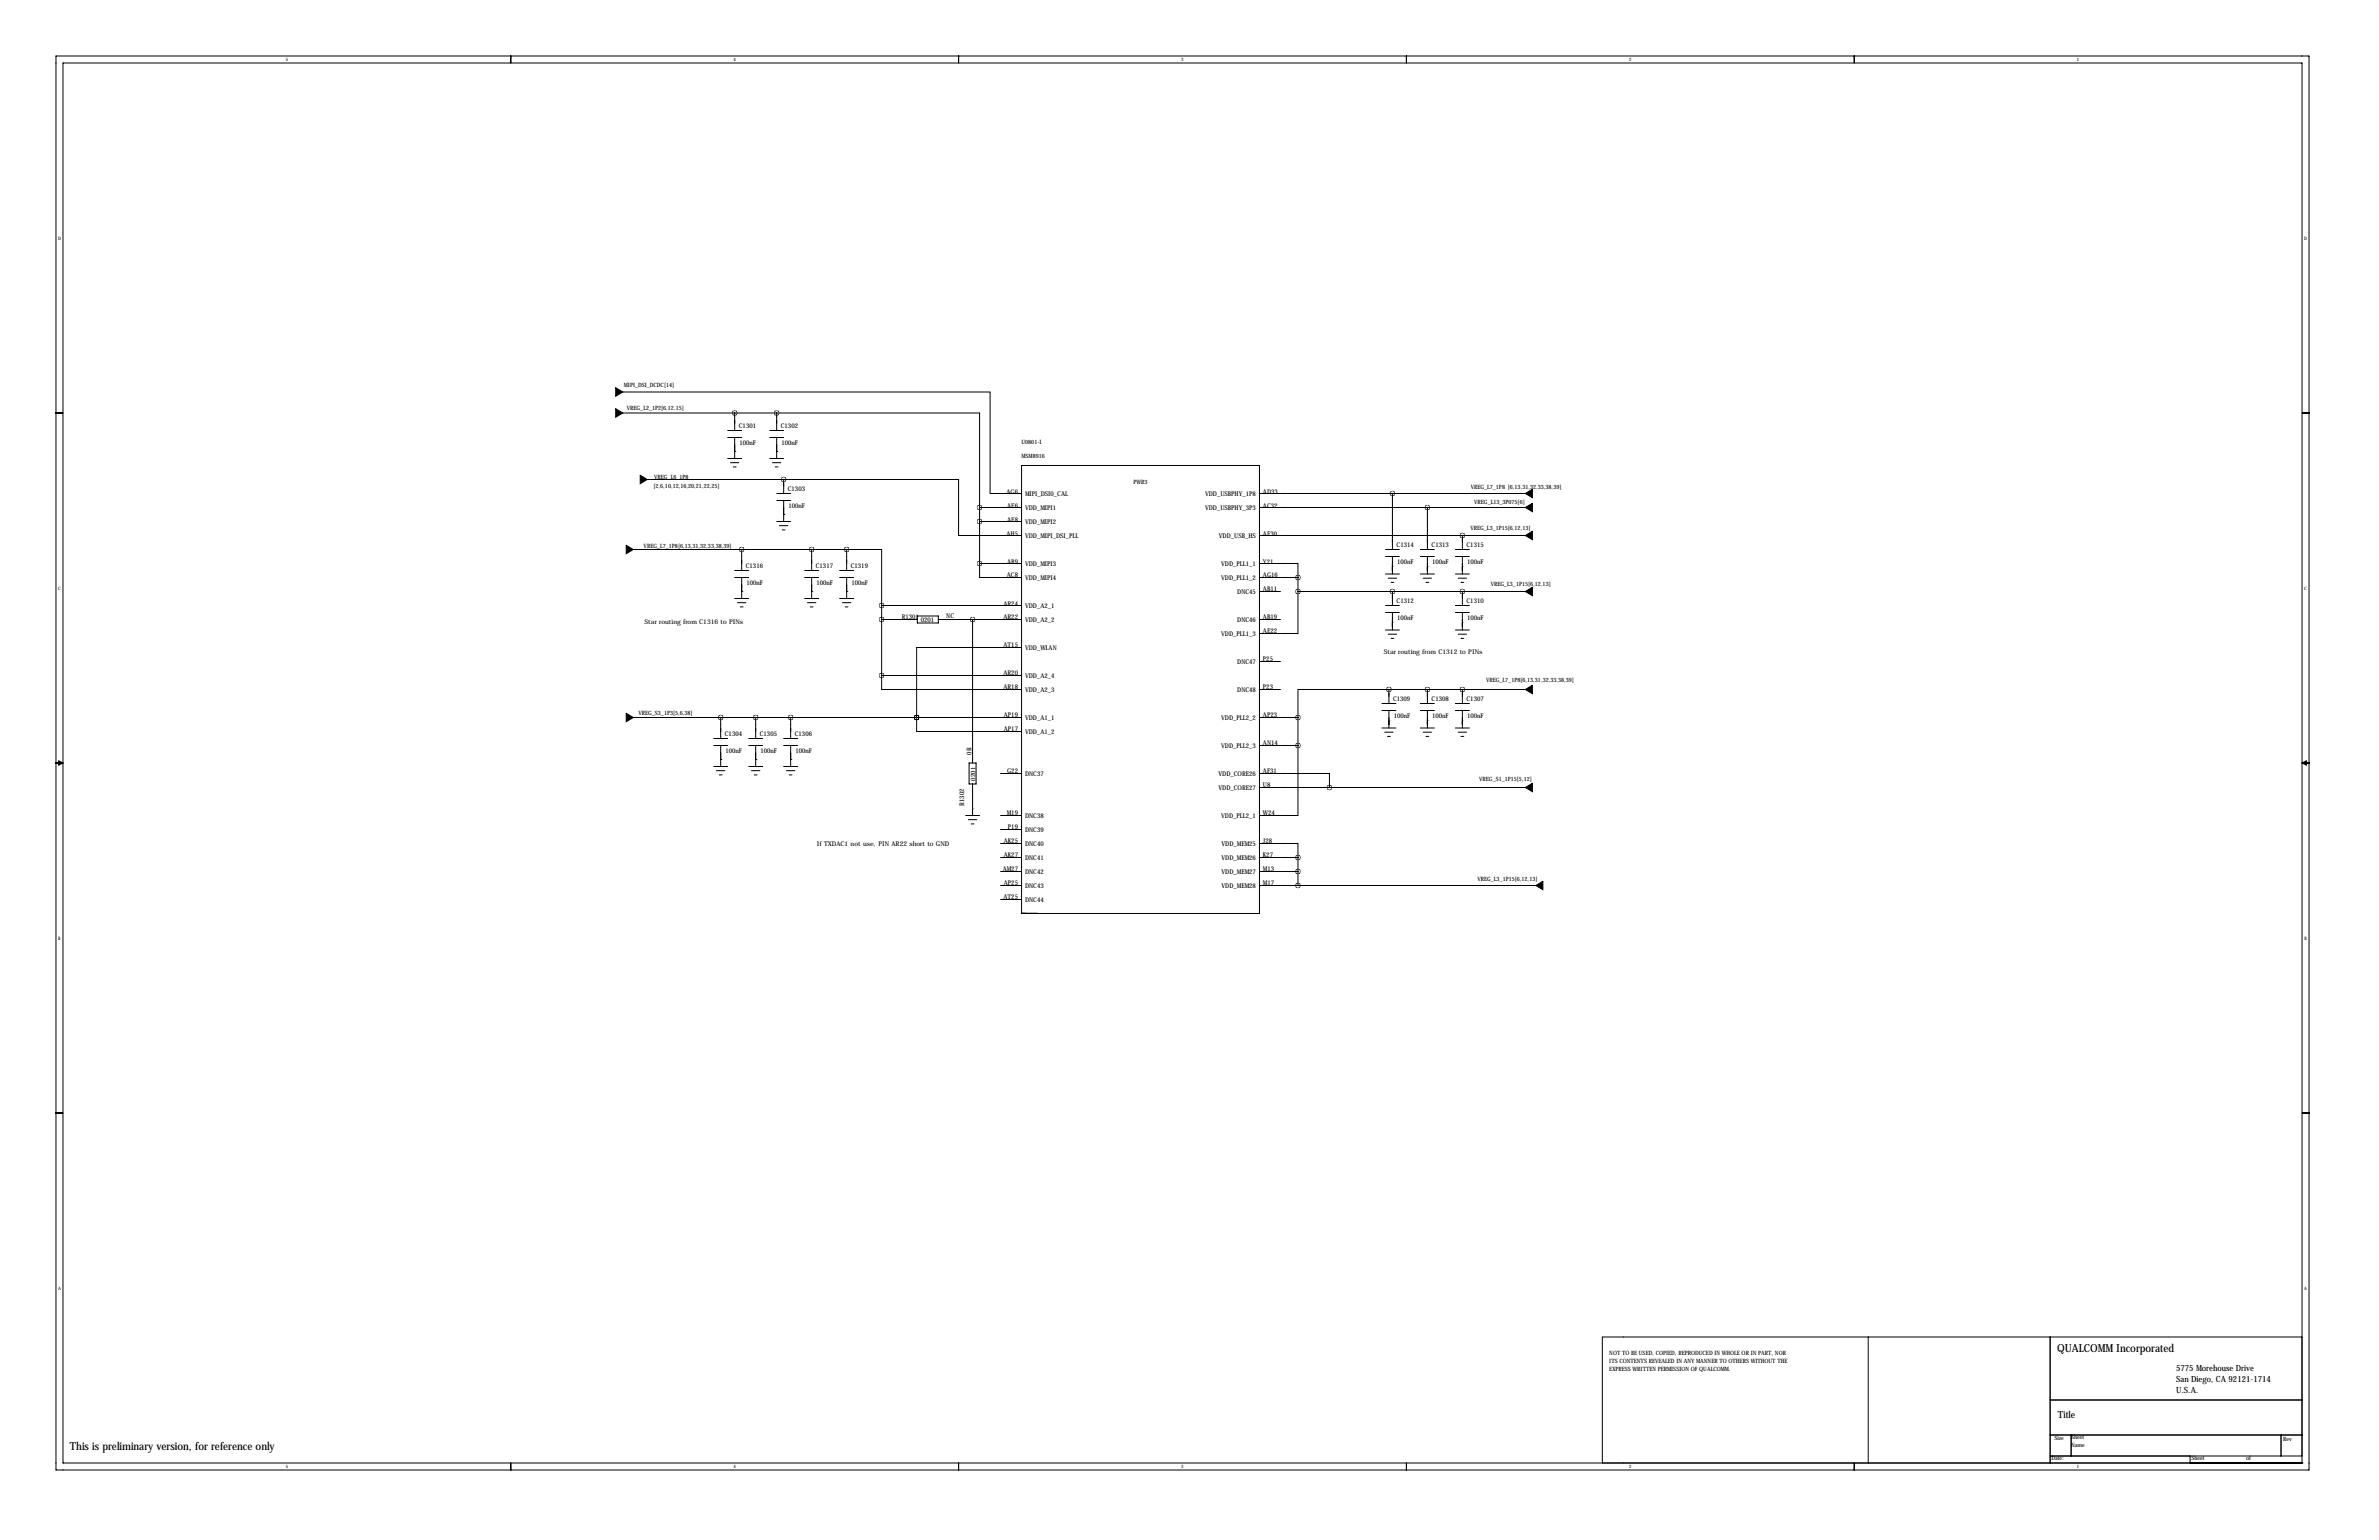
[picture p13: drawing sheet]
<svg xmlns="http://www.w3.org/2000/svg" width="864mm" height="559mm" viewBox="0 0 864 559" stroke-linecap="round" stroke-linejoin="round" font-family="sans-serif">
<defs><g id="words">
<g font-size="4">
<text x="746.8" y="490.5">QUALCOMM Incorporated</text>
<text x="25.4" y="526.1">This is preliminary version, for reference only</text>
</g>
<text font-size="3.6" x="747" y="514.6">Title</text>
<g font-size="3.1">
<text x="789.9" y="497.5">5775 Morehouse Drive</text>
<text x="789.9" y="501.5">San Diego, CA 92121-1714</text>
<text x="789.9" y="505.6">U.S.A.</text>
</g>
<g font-size="2.4">
<text x="268.2" y="155.4">C1301</text>
<text x="283.5" y="155.4">C1302</text>
<text x="268.4" y="161.4">100nF</text>
<text x="283.7" y="161.4">100nF</text>
<text x="286" y="178.3">C1303</text>
<text x="365.4" y="179.1">AG6</text>
<text x="372.1" y="179.9">MIPI_DSI0_CAL</text>
<text x="437.5" y="179.9">VDD_USBPHY_1P8</text>
<text x="458.5" y="179.1">AD33</text>
<text x="286.2" y="184.3">100nF</text>
<text x="365.6" y="184.1">AE6</text>
<text x="372.1" y="185">VDD_MIPI1</text>
<text x="437.5" y="185">VDD_USBPHY_3P3</text>
<text x="458.5" y="184.1">AC32</text>
<text x="365.6" y="189.2">AE8</text>
<text x="372.1" y="190.1">VDD_MIPI2</text>
<text x="365.4" y="194.3">AH5</text>
<text x="372.1" y="195.1">VDD_MIPI_DSI_PLL</text>
<text x="442.5" y="195.1">VDD_USB_HS</text>
<text x="458.5" y="194.3">AE30</text>
<text x="507" y="198.6">C1314</text>
<text x="519.7" y="198.6">C1313</text>
<text x="532.4" y="198.6">C1315</text>
<text x="270.8" y="206.2">C1316</text>
<text x="296.2" y="206.2">C1317</text>
<text x="308.9" y="206.2">C1319</text>
<text x="365.5" y="209.5">AC8</text>
<text x="365.6" y="204.5">AB9</text>
<text x="372.1" y="205.3">VDD_MIPI3</text>
<text x="443.3" y="205.3">VDD_PLL1_1</text>
<text x="458.5" y="204.5">Y21</text>
<text x="458.5" y="209.5">AG16</text>
<text x="507.2" y="204.6">100nF</text>
<text x="519.9" y="204.6">100nF</text>
<text x="532.6" y="204.6">100nF</text>
<text x="271" y="212.2">100nF</text>
<text x="296.4" y="212.2">100nF</text>
<text x="309.1" y="212.2">100nF</text>
<text x="372.1" y="210.4">VDD_MIPI4</text>
<text x="443.3" y="210.4">VDD_PLL1_2</text>
<text x="449.1" y="215.5">DNC45</text>
<text x="458.5" y="214.6">AB11</text>
<text x="364.3" y="219.7">AR24</text>
<text x="372.1" y="220.5">VDD_A2_1</text>
<text x="507" y="218.9">C1312</text>
<text x="532.4" y="218.9">C1310</text>
<text x="234" y="226.3">Star routing from C1316 to PINs</text>
<text x="327.3" y="224.5">R1301</text>
<text x="334.3" y="225.8">0201</text>
<text x="343.5" y="224.4">NC</text>
<text x="364.3" y="224.8">AR22</text>
<text x="372.1" y="225.6">VDD_A2_2</text>
<text x="449.1" y="225.6">DNC46</text>
<text x="458.5" y="224.8">AB19</text>
<text x="507.2" y="224.9">100nF</text>
<text x="532.6" y="224.9">100nF</text>
<text x="443.3" y="230.7">VDD_PLL1_3</text>
<text x="458.5" y="229.9">AE22</text>
<text x="364.3" y="234.9">AT15</text>
<text x="372.1" y="235.8">VDD_WLAN</text>
<text x="502.3" y="237.3">Star routing from C1312 to PINs</text>
<text x="364.3" y="245.1">AR20</text>
<text x="372.1" y="245.9">VDD_A2_4</text>
<text x="449.1" y="240.9">DNC47</text>
<text x="458.5" y="240">P25</text>
<text x="364.3" y="250.2">AR18</text>
<text x="372.1" y="251">VDD_A2_3</text>
<text x="449.1" y="251">DNC48</text>
<text x="458.5" y="250.2">P23</text>
<text x="505.7" y="254.5">C1309</text>
<text x="519.7" y="254.5">C1308</text>
<text x="532.4" y="254.5">C1307</text>
<text x="364.4" y="260.3">AP19</text>
<text x="372.1" y="261.2">VDD_A1_1</text>
<text x="443.3" y="261.2">VDD_PLL2_2</text>
<text x="458.5" y="260.3">AP23</text>
<text x="505.9" y="260.5">100nF</text>
<text x="519.9" y="260.5">100nF</text>
<text x="532.6" y="260.5">100nF</text>
<text x="263.1" y="267.2">C1304</text>
<text x="275.8" y="267.2">C1305</text>
<text x="288.5" y="267.2">C1306</text>
<text x="364.4" y="265.4">AP17</text>
<text x="372.1" y="266.3">VDD_A1_2</text>
<text x="263.3" y="273.2">100nF</text>
<text x="276" y="273.2">100nF</text>
<text x="288.7" y="273.2">100nF</text>
<text x="352.6" y="273.8" transform="rotate(-90 352.6 273.8)">0R</text>
<text x="443.3" y="271.3">VDD_PLL2_3</text>
<text x="458.5" y="270.5">AN14</text>
<text x="365.6" y="280.7">G22</text>
<text x="372.1" y="281.5">DNC37</text>
<text x="442.3" y="281.5">VDD_CORE26</text>
<text x="458.5" y="280.7">AF31</text>
<text x="354.1" y="283.2" transform="rotate(-90 354.1 283.2)">0201</text>
<text x="442.3" y="286.6">VDD_CORE27</text>
<text x="458.5" y="285.7">U8</text>
<text x="350" y="292.4" transform="rotate(-90 350 292.4)">R1302</text>
<text x="365.5" y="295.9">M19</text>
<text x="372.1" y="296.7">DNC38</text>
<text x="443.3" y="296.7">VDD_PLL2_1</text>
<text x="458.5" y="295.9">W24</text>
<text x="365.9" y="301">P19</text>
<text x="372.1" y="301.8">DNC39</text>
<text x="296.6" y="307">If TXDAC1 not use, PIN AR22 short to GND</text>
<text x="364.4" y="306.1">AK25</text>
<text x="364.4" y="311.1">AK27</text>
<text x="372.1" y="306.9">DNC40</text>
<text x="372.1" y="312">DNC41</text>
<text x="443.4" y="306.9">VDD_MEM25</text>
<text x="443.4" y="312">VDD_MEM26</text>
<text x="458.5" y="306.1">J28</text>
<text x="458.5" y="311.1">K27</text>
<text x="364" y="316.2">AM27</text>
<text x="372.1" y="317.1">DNC42</text>
<text x="443.4" y="317.1">VDD_MEM27</text>
<text x="458.5" y="316.2">M13</text>
<text x="364.4" y="321.3">AP25</text>
<text x="372.1" y="322.1">DNC43</text>
<text x="443.4" y="322.1">VDD_MEM28</text>
<text x="458.5" y="321.3">M17</text>
<text x="364.3" y="326.4">AT25</text>
<text x="372.1" y="327.2">DNC44</text>
</g>
<g font-size="2.1">
<text x="226.5" y="140.5">MIPI_DSI_DCDC[14]</text>
<text x="227.6" y="148.8">VREG_L2_1P2[6,12,15]</text>
<text x="370.8" y="161">U0801-I</text>
<text x="370.8" y="166.1">MSM8916</text>
<text x="237.5" y="173.7">VREG_L6_1P8</text>
<text x="237.2" y="177">[2,6,10,12,16,20,21,22,25]</text>
<text x="411.5" y="175.5">PWR3</text>
<text x="533.9" y="177.5">VREG_L7_1P8 [6,13,31,32,33,38,39]</text>
<text x="535.1" y="182.9">VREG_L13_3P075[6]</text>
<text x="533.8" y="192.3">VREG_L3_1P15[6,12,13]</text>
<text x="233.7" y="198.9">VREG_L7_1P8[6,13,31,32,33,38,39]</text>
<text x="541.2" y="212.6">VREG_L3_1P15[6,12,13]</text>
<text x="539.5" y="247.4">VREG_L7_1P8[6,13,31,32,33,38,39]</text>
<text x="231.8" y="259.6">VREG_S3_1P3[5,6,38]</text>
<text x="537" y="283.5">VREG_S1_1P15[5,12]</text>
<text x="536.3" y="319.5">VREG_L3_1P15[6,12,13]</text>
<text x="584.2" y="491.7">NOT TO BE USED, COPIED, REPRODUCED IN WHOLE OR IN PART, NOR</text>
<text x="584.2" y="497.3">EXPRESS WRITTEN PERMISSION OF QUALCOMM.</text>
<text x="584.2" y="494.5">ITS CONTENTS REVEALED IN ANY MANNER TO OTHERS WITHOUT THE</text>
<text x="745.7" y="522.4">Size</text>
<text x="751.8" y="525">Name</text>
<text x="751.8" y="522.2">Sheet</text>
<text x="828.8" y="522.7">Rev</text>
<text x="744.7" y="529.8">Date:</text>
<text x="795.5" y="529.8">Sheet</text>
<text x="815.3" y="529.8">of</text>
</g>
<g font-size="1.7">
<text x="103.7" y="22.2">5</text>
<text x="266.3" y="22.2">4</text>
<text x="428.8" y="22.2">3</text>
<text x="591.4" y="22.2">2</text>
<text x="754" y="22.2">1</text>
<text x="21.1" y="86.9">D</text>
<text x="836.4" y="86.9">D</text>
<text x="21.1" y="213.9">C</text>
<text x="836.5" y="213.9">C</text>
<text x="21.2" y="340.9">B</text>
<text x="836.5" y="340.9">B</text>
<text x="21.1" y="467.9">A</text>
<text x="836.4" y="467.9">A</text>
<text x="103.7" y="532.7">5</text>
<text x="266.3" y="532.7">4</text>
<text x="428.8" y="532.7">3</text>
<text x="591.4" y="532.7">2</text>
<text x="754" y="532.7">1</text>
</g>
<g font-size=".4">
<text x="266.7" y="163.8">GND</text>
<text x="281.9" y="163.8">GND</text>
<text x="284.5" y="186.7">GND</text>
<text x="505.5" y="205.7">GND</text>
<text x="518.2" y="205.7">GND</text>
<text x="530.9" y="205.7">GND</text>
<text x="269.2" y="214.6">GND</text>
<text x="294.6" y="214.6">GND</text>
<text x="307.3" y="214.6">GND</text>
<text x="505.5" y="226.1">GND</text>
<text x="530.9" y="226.1">GND</text>
<text x="363.2" y="250.2">VREG_L7_1P8</text>
<text x="504.2" y="261.6">GND</text>
<text x="518.2" y="261.6">GND</text>
<text x="530.9" y="261.6">GND</text>
<text x="261.6" y="275.6">GND</text>
<text x="274.3" y="275.6">GND</text>
<text x="287" y="275.6">GND</text>
<text x="353.1" y="293.4">GND</text>
<text x="370.8" y="331.5">MSM8916-1</text>
<text x="370.8" y="331.5">M:CIS_LIBHWSCH_LIBHW-LIBRARY.OLB</text>
</g>
</g></defs>
<g fill="none" stroke="#000" stroke-width=".36">
<path d="M20.3 20.3h817.9v513.1h-817.9zM22.9 22.9h812.8v508h-812.8zM185.4 20.3v2.6M348 20.3v2.6M510.5 20.3v2.6M673.1 20.3v2.6M20.3 149.9h2.6M226.1 142.2h133.3v36.9h11.4M226.1 149.9h55.8M264.2 156.2h5M264.2 158.8h5M266.7 158.8v7.6"/>
<path d="M266.7 149.9v6.3M279.4 156.2h5.1M279.4 158.8h5.1M281.9 149.9h73.7v34.2M281.9 149.9v6.3M281.9 158.8v7.6M835.7 149.9h2.5M235 174h49.5M264.2 166.4h5M265.2 167.9h3M266.2 169.4h1M266.7 163.8h.1"/>
<path d="M279.4 166.4h5.1M280.4 167.9h3.1M281.4 169.4h1M281.9 163.8h.1M281.9 179.1h5.1M284.5 174h63.5v20.3h22.8M284.5 174h.1M284.5 174v5.1M370.8 168.9h86.4v162.6h-86.4zM457.2 179.1h96.5M505.5 179.1v20.3M229.9 199.4h77.4"/>
<path d="M269.2 199.4v7.6M281.9 189.2h5.1M281.9 181.6h5.1M283 190.8h3M284 192.3h1M284.5 186.7h.1M284.5 181.6v7.6M294.6 199.4v7.6M307.3 199.4h12.7v20.3M307.3 199.4v7.6M355.6 184.1h15.2M355.6 189.2h15.2"/>
<path d="M355.6 184.1v20.4M502.9 199.4h5.1M515.6 199.4h5.1M518.2 184.1v15.3M528.3 199.4h5.1M530.9 194.3h.1M530.9 194.3v5.1M553.7 184.1h-96.5M553.7 194.3h-96.5M266.7 209.6h5.1M266.7 207h5.1M266.7 217.2h5.1"/>
<path d="M267.7 218.7h3.1M269.2 214.6h.1M269.2 209.6v7.6M292.1 209.6h5.1M292.1 207h5.1M292.1 217.2h5.1M293.1 218.7h3.1M294.6 214.6h.1M294.6 209.6v7.6M304.8 209.6h5.1M304.8 207h5.1M304.8 217.2h5.1"/>
<path d="M305.8 218.7h3.1M307.3 214.6h.1M307.3 209.6v7.6M320 219.7h50.8M320 219.7v25.4M355.6 204.5v5l15.2 .1M370.8 204.5h-15.2M457.2 204.5h14v5M457.2 214.6h7.6M471.2 214.6v15.3h-14M471.2 209.5l-14 .1M471.2 214.6h82.5"/>
<path d="M471.2 209.5v5.1M502.9 219.7h5.1M502.9 201.9h5.1M502.9 208.3h5.1M503.9 209.8h3.1M505 211.3h1M505.5 214.6h.1M505.5 201.9v6.4M505.5 214.6v5.1M515.6 201.9h5.1M515.6 208.3h5.1M516.6 209.8h3.1"/>
<path d="M517.7 211.3h1M518.2 201.9v6.4M528.3 219.7h5.1M528.3 201.9h5.1M528.3 208.3h5.1M529.3 209.8h3.1M530.4 211.3h1M530.9 214.6h.1M530.9 201.9v6.4M530.9 214.6v5.1M268.7 220.2h1M294.1 220.2h1"/>
<path d="M306.8 220.2h1M320 224.8h13M333 223.5h7.6v2.6h-7.6zM340.6 224.8h30.2M353.1 224.8v52.1M370.8 234.9h-38.1v25.4M457.2 224.8h7.6M502.9 222.2h5.1M502.9 228.6h5.1M503.9 230.1h3.1M505 231.6h1M505.5 222.2v6.4"/>
<path d="M528.3 222.2h5.1M528.3 228.6h5.1M529.3 230.1h3.1M530.4 231.6h1M530.9 222.2v6.4M320 245.1v5.1h50.8M320 245.1h50.8M457.2 250.2h7.6M457.2 240h7.6M501.6 255.3h5.1M501.6 257.8h5.1M504.2 250.2v5.1"/>
<path d="M504.2 257.8v6.4M504.2 250.2h-33v10.1M504.2 250.2h.1M504.2 250.2h49.5M515.6 255.3h5.1M515.6 257.8h5.1M518.2 250.2h.1M518.2 250.2v5.1M518.2 257.8v6.4M528.3 255.3h5.1M528.3 257.8h5.1M530.9 250.2h.1"/>
<path d="M530.9 250.2v5.1M530.9 257.8v6.4M20.3 276.9h2.6M21.3 276.1l1.6 .8-1.6 .7zM229.9 260.3h140.9M259.1 270.5h5.1M259.1 268h5.1M259.1 278.1h5.1M260.1 279.7h3M261.6 270.5v7.6M261.6 275.6h.1M261.6 260.3v7.7"/>
<path d="M271.8 270.5h5.1M271.8 268h5.1M271.8 278.1h5.1M272.8 279.7h3M274.3 270.5v7.6M274.3 275.6h.1M274.3 260.3v7.7M284.5 270.5h5.1M284.5 268h5.1M284.5 278.1h5.1M285.5 279.7h3M287 270.5v7.6"/>
<path d="M287 275.6h.1M287 260.3v7.7M332.7 260.3h.1M332.7 260.3v5.1h38.1M351.8 276.9h2.5v7.6h-2.5zM457.2 270.5h14M471.2 270.5v25.4h-14M471.2 260.3h-14M471.2 260.3v10.2M501.6 264.2h5.1M502.7 265.7h3M503.7 267.2h1"/>
<path d="M515.6 264.2h5.1M516.6 265.7h3.1M517.7 267.2h1M528.3 264.2h5.1M529.3 265.7h3.1M530.4 267.2h1M835.7 276.9h2.5M835.7 276.9l1.5-.8v1.5zM261.1 281.2h1M273.8 281.2h1M286.5 281.2h1M350.5 295.9h5.1"/>
<path d="M351.5 297.4h3.1M352.6 299h1M353.1 284.5v11.4M363.2 295.9h7.6M363.2 280.7h7.6M457.2 280.7h25.4v5M553.7 285.7l-96.5 .1M363.2 301h7.6M363.2 306.1h7.6M363.2 311.1h7.6M363.2 316.2h7.6M457.2 306.1h14v5"/>
<path d="M457.2 311.1h14M471.2 316.2h-14M471.2 311.1v10.2M363.2 321.3h7.6M363.2 326.4h7.6M370.8 331.5h.1M457.2 321.3h100.3M20.3 403.9h2.6M835.7 403.9h2.5M678.2 485.1v45.8M744.2 485.1v45.8M835.7 485.1h-254v45.8"/>
<path d="M744.2 508h91.5M185.4 530.9v2.5M348 530.9v2.5M510.5 530.9v2.5M673.1 530.9v2.5M744.2 520.7h91.5M744.2 528.3h91.5M751.8 520.7v7.6M795 530.9h.1M795 528.3v2.6M828 520.7v7.6M835.7 530.9h.1"/>
</g>
<path d="M223.5 140.7l2.6 1.5-2.6 1.6zM223.5 148.3l2.6 1.6-2.6 1.5zM232.4 172.5l2.5 1.5-2.5 1.5zM553.7 179.1l2.6-1.6v3.1zM227.3 197.9l2.6 1.5-2.6 1.5zM553.7 184.2l2.6-1.6v3.1zM553.7 194.3l2.6-1.5v3zM553.7 214.6l2.6-1.5v3.1zM227.3 258.8l2.6 1.5-2.6 1.6zM553.7 250.2l2.6-1.5v3zM553.7 285.7l2.6-1.5v3.1zM557.5 321.3l2.6-1.5v3z" fill="#000" stroke="#000" stroke-width=".36"/>
<path d="M320 245.1a.06 .06 0 0 0 .1 0 .06 .06 0 0 0-.1 0zM320 219.7a.06 .06 0 0 0 .1 0 .06 .06 0 0 0-.1 0zM294.6 199.4a.06 .06 0 0 0 .1 0 .06 .06 0 0 0-.1 0zM307.3 199.4a.06 .06 0 0 0 .1 0 .06 .06 0 0 0-.1 0zM269.2 199.4a.06 .06 0 0 0 .1 0 .06 .06 0 0 0-.1 0zM482.5 285.7a.1 .1 0 0 0 .2 0 .1 .1 0 0 0-.2 0zM518.1 184.1a.06 .06 0 0 0 .1 0 .06 .06 0 0 0-.1 0zM284.4 174a.06 .06 0 0 0 .1 0 .06 .06 0 0 0-.1 0zM355.5 184.1a.1 .1 0 0 0 .2 0 .1 .1 0 0 0-.2 0zM266.6 149.9a.1 .1 0 0 0 .2 0 .1 .1 0 0 0-.2 0zM281.9 149.9a.06 .06 0 0 0 .1 0 .06 .06 0 0 0-.1 0zM355.5 189.2a.1 .1 0 0 0 .2 0 .1 .1 0 0 0-.2 0zM355.5 204.5a.1 .1 0 0 0 .2 0 .1 .1 0 0 0-.2 0zM274.3 260.3a.06 .06 0 0 0 .1 0 .06 .06 0 0 0-.1 0zM261.6 260.3a.06 .06 0 0 0 .1 0 .06 .06 0 0 0-.1 0zM332.7 260.3a.06 .06 0 0 0 .1 0 .06 .06 0 0 0-.1 0zM287 260.3a.06 .06 0 0 0 .1 0 .06 .06 0 0 0-.1 0zM505.4 214.6a.06 .06 0 0 0 .1 0 .06 .06 0 0 0-.1 0zM530.8 214.6a.06 .06 0 0 0 .1 0 .06 .06 0 0 0-.1 0zM471.1 214.6a.06 .06 0 0 0 .1 0 .06 .06 0 0 0-.1 0zM471.1 209.5a.06 .06 0 0 0 .1 0 .06 .06 0 0 0-.1 0zM505.4 179.1a.06 .06 0 0 0 .1 0 .06 .06 0 0 0-.1 0zM504.1 250.2a.1 .1 0 0 0 .2 0 .1 .1 0 0 0-.2 0zM530.8 250.2a.06 .06 0 0 0 .1 0 .06 .06 0 0 0-.1 0zM471.1 260.3a.06 .06 0 0 0 .1 0 .06 .06 0 0 0-.1 0zM471.1 270.5a.06 .06 0 0 0 .1 0 .06 .06 0 0 0-.1 0zM518.1 250.2a.06 .06 0 0 0 .1 0 .06 .06 0 0 0-.1 0zM530.8 194.3a.06 .06 0 0 0 .1 0 .06 .06 0 0 0-.1 0zM471.1 321.3a.06 .06 0 0 0 .1 0 .06 .06 0 0 0-.1 0zM471.1 316.2a.06 .06 0 0 0 .1 0 .06 .06 0 0 0-.1 0zM471.1 311.1a.06 .06 0 0 0 .1 0 .06 .06 0 0 0-.1 0zM332.7 260.3a.06 .06 0 0 0 .1 0 .06 .06 0 0 0-.1 0zM320 224.8a.06 .06 0 0 0 .1 0 .06 .06 0 0 0-.1 0zM353 224.8a.06 .06 0 0 0 .1 0 .06 .06 0 0 0-.1 0z" fill="#000" stroke="#000" stroke-width="1.8"/>
<use href="#words"/>
</svg>
